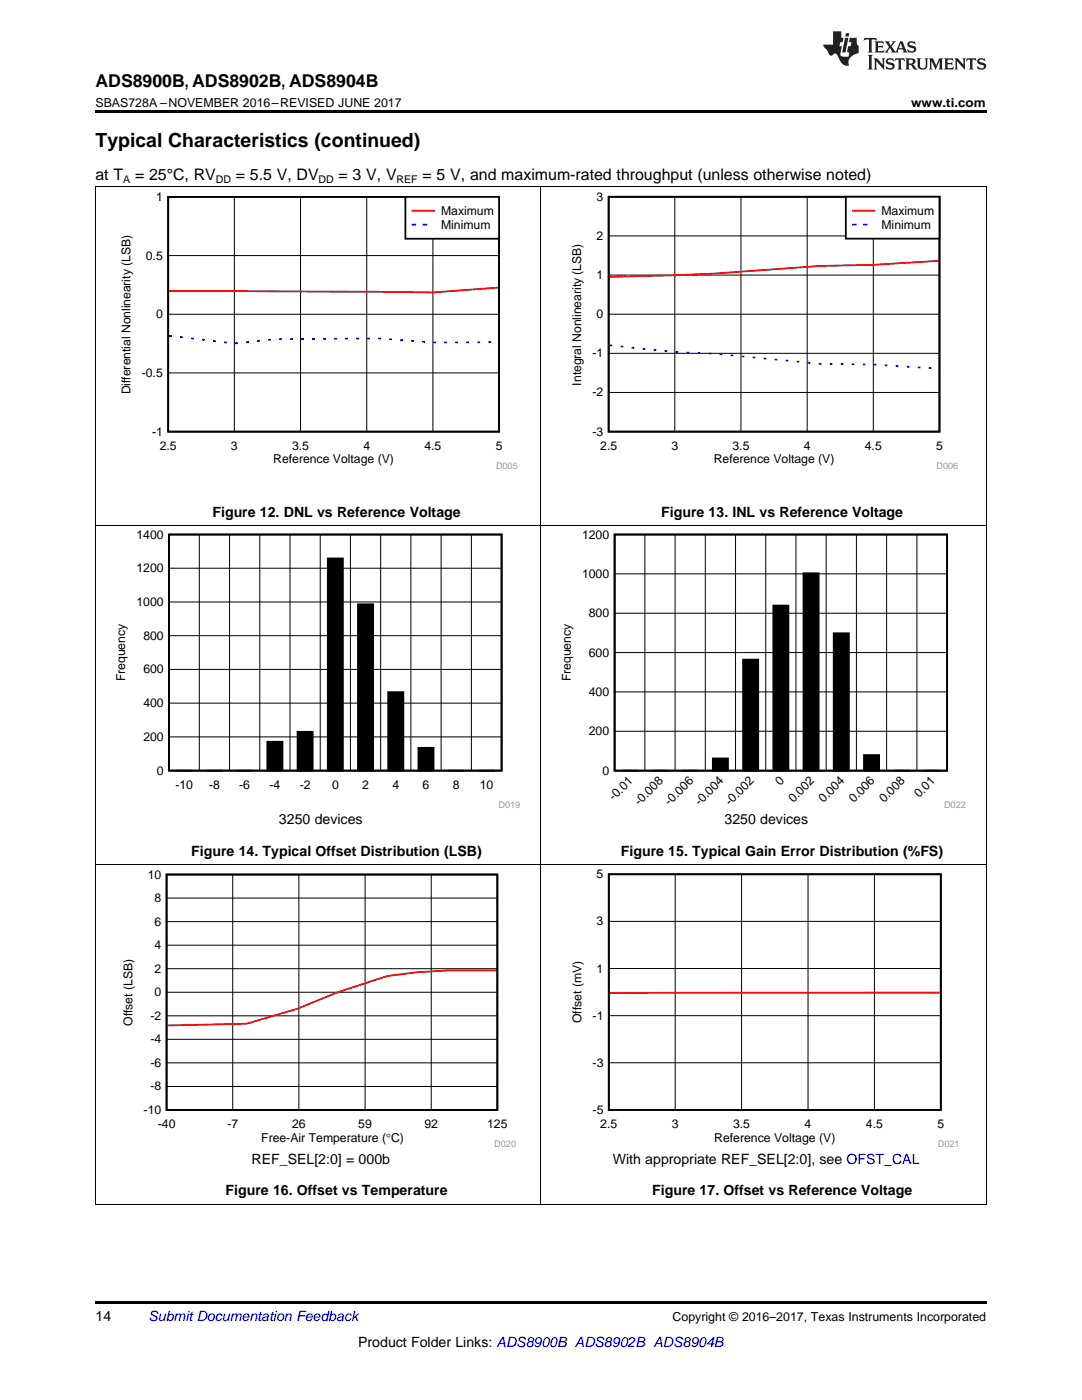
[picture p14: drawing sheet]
<svg xmlns="http://www.w3.org/2000/svg" width="216mm" height="279mm" viewBox="0 0 216 279" stroke-linecap="round" stroke-linejoin="round" font-family="sans-serif">
<defs><g id="words">
<text font-size="3.9" x="19" y="29.3">Typical Characteristics (continued)</text>
<text font-size="3.5" x="19" y="17.3">ADS8900B, ADS8902B, ADS8904B</text>
<g font-size="3.2">
<text x="19" y="36">at T</text>
<text x="27" y="36">= 25°C, RV</text>
<text x="47.1" y="36">= 5.5 V, DV</text>
<text x="67.6" y="36">= 3 V, V</text>
<text x="84.3" y="36">= 5 V, and maximum-rated throughput (unless otherwise noted)</text>
</g>
<g font-size="2.8">
<text x="42.4" y="103.2">Figure 12. DNL vs Reference Voltage</text>
<text x="131.9" y="103.2">Figure 13. INL vs Reference Voltage</text>
<text x="55.7" y="164.5">3250 devices</text>
<text x="144.6" y="164.5">3250 devices</text>
<text x="38.2" y="170.9">Figure 14. Typical Offset Distribution (LSB)</text>
<text x="123.9" y="170.9">Figure 15. Typical Gain Error Distribution (%FS)</text>
<text x="50.2" y="232.2">REF_SEL[2:0] = 000b</text>
<text x="122.3" y="232.2">With appropriate REF_SEL[2:0], see OFST_CAL</text>
<text x="45" y="238.6">Figure 16. Offset vs Temperature</text>
<text x="130.1" y="238.6">Figure 17. Offset vs Reference Voltage</text>
<text x="19" y="263.6">14</text>
<text x="71.5" y="268.9">Product Folder Links: ADS8900B ADS8902B ADS8904B</text>
</g>
<text font-size="2.8" fill="#0000c8" x="29.6" y="263.6">Submit Documentation Feedback</text>
<g font-size="2.5">
<text x="19" y="21.4">SBAS728A –NOVEMBER 2016–REVISED JUNE 2017</text>
<text x="181.8" y="21.4">www.ti.com</text>
<text x="27.2" y="107.5">1400</text>
<text x="116.1" y="107.5">1200</text>
<text x="27.2" y="114.2">1200</text>
<text x="116.1" y="115.3">1000</text>
<text x="27.2" y="120.9">1000</text>
<text x="117.5" y="123.2">800</text>
<text x="28.6" y="127.7">800</text>
<text x="117.5" y="131">600</text>
<text x="28.6" y="134.4">600</text>
<text x="28.6" y="141.1">400</text>
<text x="117.5" y="138.9">400</text>
<text x="28.6" y="147.9">200</text>
<text x="117.5" y="146.7">200</text>
<text x="31.3" y="154.6">0</text>
<text x="120.2" y="154.6">0</text>
<text x="35" y="157.4">-10</text>
<text x="41.7" y="157.4">-8</text>
<text x="47.7" y="157.4">-6</text>
<text x="53.8" y="157.4">-4</text>
<text x="59.8" y="157.4">-2</text>
<text x="66.2" y="157.4">0</text>
<text x="72.3" y="157.4">2</text>
<text x="78.3" y="157.4">4</text>
<text x="84.3" y="157.4">6</text>
<text x="90.4" y="157.4">8</text>
<text x="95.7" y="157.4">10</text>
<text x="134.2" y="263.6">Copyright © 2016–2017, Texas Instruments Incorporated</text>
</g>
<g font-size="2.4">
<text x="31.1" y="40.1">1</text>
<text x="119" y="40.1">3</text>
<text x="88" y="42.9">Maximum</text>
<text x="88" y="45.7">Minimum</text>
<text x="119" y="47.9">2</text>
<text x="175.9" y="42.9">Maximum</text>
<text x="175.9" y="45.7">Minimum</text>
<text x="29.1" y="51.8">0.5</text>
<text x="119" y="55.7">1</text>
<text x="31.1" y="63.5">0</text>
<text x="119" y="63.5">0</text>
<text x="118.2" y="71.3">-1</text>
<text x="28.3" y="75.2">-0.5</text>
<text x="116" y="76.9" transform="rotate(-90 116 76.9)">Integral Nonlinearity (LSB)</text>
<text x="26.1" y="78.7" transform="rotate(-90 26.1 78.7)">Differential Nonlinearity (LSB)</text>
<text x="118.2" y="79.1">-2</text>
<text x="30.3" y="86.9">-1</text>
<text x="31.9" y="89.7">2.5</text>
<text x="46.1" y="89.7">3</text>
<text x="58.3" y="89.7">3.5</text>
<text x="72.5" y="89.7">4</text>
<text x="84.7" y="89.7">4.5</text>
<text x="98.9" y="89.7">5</text>
<text x="118.2" y="86.9">-3</text>
<text x="119.8" y="89.7">2.5</text>
<text x="134" y="89.7">3</text>
<text x="146.2" y="89.7">3.5</text>
<text x="160.4" y="89.7">4</text>
<text x="172.6" y="89.7">4.5</text>
<text x="186.8" y="89.7">5</text>
<text x="54.5" y="92.5">Reference Voltage (V)</text>
<text x="142.4" y="92.5">Reference Voltage (V)</text>
<text x="25" y="136" transform="rotate(-90 25 136)">Frequency</text>
<text x="113.9" y="136" transform="rotate(-90 113.9 136)">Frequency</text>
<text x="122.5" y="159.9" transform="rotate(-45 122.5 159.9)">-0.01</text>
<text x="127.6" y="160.9" transform="rotate(-45 127.6 160.9)">-0.008</text>
<text x="133.6" y="160.9" transform="rotate(-45 133.6 160.9)">-0.006</text>
<text x="139.6" y="160.9" transform="rotate(-45 139.6 160.9)">-0.004</text>
<text x="145.7" y="160.9" transform="rotate(-45 145.7 160.9)">-0.002</text>
<text x="155.6" y="156.9" transform="rotate(-45 155.6 156.9)">0</text>
<text x="158.3" y="160.3" transform="rotate(-45 158.3 160.3)">0.002</text>
<text x="164.3" y="160.3" transform="rotate(-45 164.3 160.3)">0.004</text>
<text x="170.4" y="160.3" transform="rotate(-45 170.4 160.3)">0.006</text>
<text x="176.4" y="160.3" transform="rotate(-45 176.4 160.3)">0.008</text>
<text x="183.4" y="159.3" transform="rotate(-45 183.4 159.3)">0.01</text>
<text x="29.5" y="175.3">10</text>
<text x="119.1" y="175.3">5</text>
<text x="30.8" y="184.7">6</text>
<text x="30.8" y="180">8</text>
<text x="119.1" y="184.7">3</text>
<text x="30.8" y="189.4">4</text>
<text x="30.8" y="194.1">2</text>
<text x="119.1" y="194.1">1</text>
<text x="30" y="203.5">-2</text>
<text x="30.8" y="198.8">0</text>
<text x="118.2" y="203.5">-1</text>
<text x="26.4" y="204.7" transform="rotate(-90 26.4 204.7)">Offset (LSB)</text>
<text x="30" y="208.2">-4</text>
<text x="116" y="204.2" transform="rotate(-90 116 204.2)">Offset (mV)</text>
<text x="30" y="212.9">-6</text>
<text x="118.2" y="212.9">-3</text>
<text x="30" y="217.6">-8</text>
<text x="28.7" y="222.3">-10</text>
<text x="31.5" y="225.1">-40</text>
<text x="45.4" y="225.1">-7</text>
<text x="52.1" y="227.9">Free-Air Temperature (qC)</text>
<text x="58.3" y="225.1">26</text>
<text x="71.5" y="225.1">59</text>
<text x="84.7" y="225.1">92</text>
<text x="97.2" y="225.1">125</text>
<text x="118.2" y="222.3">-5</text>
<text x="119.8" y="225.1">2.5</text>
<text x="134" y="225.1">3</text>
<text x="142.5" y="227.9">Reference Voltage (V)</text>
<text x="146.3" y="225.1">3.5</text>
<text x="160.6" y="225.1">4</text>
<text x="172.8" y="225.1">4.5</text>
<text x="187" y="225.1">5</text>
</g>
<g font-size="2.1">
<text x="24.6" y="36.6">A</text>
<text x="43.1" y="36.6">DD</text>
<text x="63.6" y="36.6">DD</text>
<text x="79.1" y="36.6">REF</text>
</g>
<g font-size="1.8" fill="#999">
<text x="99" y="93.6">D005</text>
<text x="186.9" y="93.6">D006</text>
<text x="99.5" y="161.2">D019</text>
<text x="188.4" y="161.2">D022</text>
<text x="98.6" y="228.9">D020</text>
<text x="187.1" y="228.9">D021</text>
</g>
</g></defs>
<path d="M19 240.3h.2zM196.7 240.3h.1zM19 259.7h177.8v.5h-177.8z" fill="#000"/>
<path d="M19.1 172.6v67.7M107.9 172.6v67.7M196.8 172.6v67.7M19 240.3h177.8" fill="none" stroke="#000" stroke-width=".2"/>
<path d="M24.1 173.6h78.8v55.4h-78.8z" fill-rule="evenodd" fill="#fff"/>
<path d="M33.2 174.5h66v47h-66z" fill="none" stroke="#000" stroke-width=".35"/>
<g fill="none" stroke="#000" stroke-width=".2">
<path d="M33.2 179.2h66.1M46.4 174.5v47M59.6 174.5v47M72.8 174.5v47M86 174.5v47M33.2 198h66.1M33.2 193.3h66.1M33.2 188.6h66.1M33.2 183.9h66.1M33.2 216.8h66.1M33.2 212.1h66.1M33.2 207.4h66.1"/>
<path d="M33.2 202.7h66.1"/>
</g>
<path d="M99.1 193.7h-9.9l-6 .3-6 .8-10 3.3-8 3.3-10 2.9-15.8 .4" fill="none" stroke="#f00" stroke-width=".35"/>
<path d="M113.7 173.5h77.4v55.5h-77.4z" fill-rule="evenodd" fill="#fff"/>
<path d="M121.5 174.5h66.2v47h-66.2z" fill="none" stroke="#000" stroke-width=".36"/>
<path d="M19.1 104.9v67.7M107.9 104.9v67.7M196.8 104.9v67.7M19 172.6h177.8M134.7 174.5v47M148 174.5v47M161.2 174.5v47M174.5 174.5v47M121.5 193.3h66.2M121.5 183.9h66.2M121.5 212.1h66.2M121.5 202.7h66.2" fill="none" stroke="#000" stroke-width=".2"/>
<path d="M187.5 198.1l-65.9 .1" fill="none" stroke="#f00" stroke-width=".36"/>
<path d="M23.2 105.7h80.6v55.6h-80.6z" fill-rule="evenodd" fill="#fff"/>
<path d="M33.7 106.7h66.4v47.1h-66.4zM65.4 111.5h3v42.3h-3zM71.4 120.6h3v33.2h-3zM77.5 138.1h3v15.7h-3zM35.2 153.8h3.1zM41.3 153.8h3zM47.3 153.8h3zM53.3 148h3.1v5.8h-3.1zM59.4 146.1h3v7.7h-3zM83.5 149.3h3v4.5h-3zM89.5 153.8h3zM95.6 153.8h3z" fill="none" stroke="#000" stroke-width=".36"/>
<g fill="none" stroke="#000" stroke-width=".2">
<path d="M33.7 113.4h66.4M39.8 106.7v47.1M45.8 106.7v47.1M51.8 106.7v47.1M57.9 106.7v47.1M63.9 106.7v47.1M69.9 106.7v47.1M76 106.7v47.1M82 106.7v47.1M88 106.7v47.1M94.1 106.7v47.1M100.1 106.7v47.1"/>
<path d="M100.1 106.7h-66.4v47.1h66.4M33.7 133.6h66.4M33.7 126.9h66.4M33.7 120.1h66.4M33.7 147.1h66.4M33.7 140.3h66.4"/>
</g>
<g fill="#000">
<path d="M53.3 148h3.1v5.8h-3.1z" fill-rule="evenodd"/>
<path d="M59.4 146.1h3v7.7h-3z" fill-rule="evenodd"/>
<path d="M65.4 111.5h3v42.3h-3z" fill-rule="evenodd"/>
<path d="M71.4 120.6h3.1v33.2h-3.1z" fill-rule="evenodd"/>
<path d="M77.5 138.1h3v15.7h-3z" fill-rule="evenodd"/>
<path d="M83.5 149.3h3v4.5h-3z" fill-rule="evenodd"/>
</g>
<path d="M112.1 105.7h80.6v55.6h-80.6z" fill-rule="evenodd" fill="#fff"/>
<path d="M122.6 106.7h66.4v47.1h-66.4zM160.3 114.4h3v39.4h-3zM148.3 131.6h3v22.2h-3zM154.3 120.9h3v32.9h-3zM166.4 126.4h3v27.4h-3zM124.1 153.8h3.1zM130.2 153.8h3zM136.2 153.8h3zM142.2 151.4h3.1v2.4h-3.1zM172.4 150.7h3v3.1h-3zM178.4 153.8h3zM184.5 153.8h3z" fill="none" stroke="#000" stroke-width=".36"/>
<g fill="none" stroke="#000" stroke-width=".2">
<path d="M19.1 37.3v67.7M107.9 37.3v67.7M196.8 37.3v67.7M19 104.9h177.8M122.6 114.5h66.4M128.7 106.7v47.1M134.7 106.7v47.1M140.7 106.7v47.1M146.8 106.7v47.1M152.8 106.7v47.1M158.8 106.7v47.1M164.9 106.7v47.1"/>
<path d="M170.9 106.7v47.1M176.9 106.7v47.1M183 106.7v47.1M189 106.7v47.1M189 106.7h-66.4v47.1h66.4M122.6 138.1h66.4M122.6 130.2h66.4M122.6 122.4h66.4M122.6 145.9h66.4"/>
</g>
<g fill="#000">
<path d="M142.2 151.4h3.1v2.4h-3.1z" fill-rule="evenodd"/>
<path d="M148.3 131.6h3v22.2h-3z" fill-rule="evenodd"/>
<path d="M154.3 120.9h3v32.9h-3z" fill-rule="evenodd"/>
<path d="M160.3 114.4h3.1v39.4h-3.1z" fill-rule="evenodd"/>
<path d="M166.4 126.4h3v27.4h-3z" fill-rule="evenodd"/>
<path d="M172.4 150.7h3v3.1h-3z" fill-rule="evenodd"/>
</g>
<path d="M23.7 38.4h79.6v55.2h-79.6z" fill-rule="evenodd" fill="#fff"/>
<path d="M33.6 39.3h66v46.8h-66z" fill="none" stroke="#000" stroke-width=".35"/>
<path d="M46.8 39.3v46.9M60 39.3v46.9M73.2 39.3v46.9M86.4 39.3v46.9M33.6 51h66M33.6 74.4h66M33.6 62.7h66" fill="none" stroke="#000" stroke-width=".2"/>
<path d="M99.4 57.4l-13 1-52.7-.3" fill="none" stroke="#f00" stroke-width=".35"/>
<g fill="none" stroke="#00f" stroke-width=".35">
<path d="M33.7 67l.6 .1M35.9 67.3h.6M38.1 67.5l.6 .1M40.3 67.8h.6M42.5 68l.6 .1M44.7 68.3l.6 .1M47.5 68.5h-.6M49.7 68.2l-.6 .1M51.9 68l-.6 .1M54.1 67.8h-.6M55.7 67.7h.5M58.4 67.7h-.5"/>
<path d="M60.6 67.6l-.5 .1M62.3 67.6h.5M65 67.6h-.5M67.2 67.6h-.5M68.9 67.6h.5M71.6 67.6h-.5M73.8 67.6h-.5M75.5 67.5l.5 .1M77.7 67.7h.5M79.9 67.9h.5M82.1 68l.5 .1M84.3 68.2h.5"/>
<path d="M86.5 68.3h.5M88.7 68.3h.5M90.9 68.3h.5M93.1 68.3h.5M95.3 68.3h.5M97.4 68.3h.6"/>
</g>
<path d="M80.9 39.3h18.7v8.3h-18.7z" fill-rule="evenodd" fill="#fff"/>
<path d="M80.9 39.3h18.7v8.3h-18.7z" fill="none" stroke="#000" stroke-width=".35"/>
<path d="M82.3 42.1h4.3" fill="none" stroke="#f00" stroke-width=".35"/>
<path d="M82.3 44.8h.6M84.5 44.8h.6" fill="none" stroke="#00f" stroke-width=".35"/>
<path d="M113.7 38.3h77.4v55.3h-77.4z" fill-rule="evenodd" fill="#fff"/>
<path d="M121.5 39.3h66v46.8h-66z" fill="none" stroke="#000" stroke-width=".35"/>
<path d="M134.6 39.3v46.8M147.8 39.3v46.8M161.1 39.3v46.8M174.3 39.3v46.8M121.5 54.9h66M121.5 47.1h66M121.5 78.3h66M121.5 70.5h66M121.5 62.7h66" fill="none" stroke="#000" stroke-width=".2"/>
<path d="M187.3 52.1l-13 .8-10.7 .2-21 1.5-21 .7" fill="none" stroke="#f00" stroke-width=".35"/>
<g fill="none" stroke="#00f" stroke-width=".35">
<path d="M121.6 68.9l.6 .1M123.8 69.1l.6 .1M126 69.4h.6M128.2 69.6l.6 .1M130.4 69.8l.6 .1M132.6 70.1h.5M134.8 70.3h.6M137 70.4h.5M139.2 70.5h.5M141.4 70.5l.5 .1M143.6 70.7h.5M145.8 70.9h.5"/>
<path d="M148 71.1l.5 .1M150.2 71.3l.5 .1M152.4 71.5l.5 .1M154.6 71.7l.5 .1M156.8 72h.5M159 72.2h.5M161.2 72.4h.5M163.4 72.6h.5M165.6 72.6h.5M167.7 72.7h.6M169.9 72.7h.6M172.1 72.7h.6"/>
<path d="M174.3 72.8h.6M176.5 72.9h.6M178.7 73l.6 .1M180.9 73.2h.6M183.1 73.3h.6M185.3 73.4l.6 .1"/>
</g>
<path d="M168.8 39.3h18.7v8.3h-18.7z" fill-rule="evenodd" fill="#fff"/>
<path d="M168.8 39.3h18.7v8.3h-18.7z" fill="none" stroke="#000" stroke-width=".35"/>
<path d="M170.2 42h4.3" fill="none" stroke="#f00" stroke-width=".35"/>
<path d="M170.2 44.8h.5M172.4 44.8h.5" fill="none" stroke="#00f" stroke-width=".35"/>
<path d="M19 37.2h177.8" fill="none" stroke="#000" stroke-width=".2"/>
<path d="M19 22h177.8v.5h-177.8z" fill="#000"/>
<g fill="#231f20">
<path d="M172.5 7.6l-.1 .5 .4-.2h.6v.1v2.1l-.2 .4h.9l-.2-.4v-2.1l.1-.1h.5l.5 .2-.2-.5zM174.5 8.3l.2 .3v1.5l-.2 .4h1.8l.2-.6a1.04 1.04 0 0 1-1.3 .2v-.7h.6l.3 .2v-.6l-.3 .2h-.6v-.6l.8-.1 .4 .3-.2-.5zM176.5 8.3l.9 1.1-.9 1.1h.8l-.2-.2 .4-.7 .5 .7-.2 .2h1.5l-.2-.2 .2-.4h.9l.1 .4-.2 .2h1l-.3-.3-.7-1.9h-.5l-.9 2-.8-1 .9-1h-.8l.1 .3-.4 .5-.3-.6 .1-.2zM179.7 8.6l.4 1h-.7zM181.3 8.4a.63 .63 0 0 0-.2 .7 .63 .63 0 0 0 .6 .4l.6 .2 .1 .2a.75 .75 0 0 1-.7 .4 .75 .75 0 0 1-.6-.5l.1 .7 .1-.1a1.11 1.11 0 0 0 1.5-.6 1.13 1.13 0 0 0-1.2-.8l-.1-.4a1.04 1.04 0 0 1 1.2 .2l-.2-.5-.2 .1-.4-.2zM173.2 10.9l.2 .4v2.2l-.2 .4h1l-.3-.4v-2.2l.3-.4zM174.3 11.6l.3 .4v1.5l-.3 .4h.8l-.2-.4v-1.3l1.5 1.7v-1.9l.2-.4h-.7l.2 .4v.9l-1.1-1.3zM177 11.8a.62 .62 0 0 0-.2 .7 .62 .62 0 0 0 .6 .4l.6 .1 .1 .3a.76 .76 0 0 1-.7 .3 .76 .76 0 0 1-.7-.4l.2 .7 .1-.1a1.11 1.11 0 0 0 1.5-.6 1.13 1.13 0 0 0-1.2-.8l-.1-.4a1.04 1.04 0 0 1 1.2 .2l-.2-.6-.2 .1-.5-.1zM178.7 11.6l-.2 .6a.61 .61 0 0 1 .8-.3v1.6l-.2 .4h.9l-.2-.4v-1.6a.63 .63 0 0 1 .7 .3l-.1-.6zM180.6 11.6l.3 .4v1.5l-.3 .4h1l-.2-.2-.1-.8 .6 .2a.76 .76 0 0 0 1.2 .7l-1-1a.58 .58 0 0 0 .6-.5 .58 .58 0 0 0-.5-.6zM181.4 11.9h.1a.45 .45 0 0 1 .5 .1 .45 .45 0 0 1 .1 .5l-.8 .2zM182.9 11.6l.2 .2a2.17 2.17 0 0 0 .3 1.9 .99 .99 0 0 0 1.6-.6v-1.1l.2-.4h-.7l.2 .2a1.92 1.92 0 0 1-.2 1.8 .6 .6 0 0 1-.9-.5v-1.1l.2-.4zM185.4 11.6l.2 .4v1.5l-.2 .4h.7l-.2-.4v-1.4l.8 1.8 .8-1.8v1.4l-.2 .4h.9l-.2-.4v-1.5l.2-.4h-.8l-.6 1.5-.6-1.5zM188.4 11.6l.2 .4v1.5l-.2 .4h1.8l.1-.6a1.04 1.04 0 0 1-1.2 .1v-.6h.5l.4 .2v-.6l-.4 .2h-.5v-.7h.8l.3 .3-.1-.6zM190.5 11.6l.2 .4v1.5l-.2 .4h.7l-.2-.4v-1.3l1.5 1.7v-1.9l.2-.4h-.7l.2 .4v.9l-1.1-1.3zM192.9 11.6l-.1 .6a.61 .61 0 0 1 .7-.3l.1 1.6-.3 .4h1l-.3-.4 .1-1.6a.63 .63 0 0 1 .7 .3l-.1-.6zM195.2 11.8a.62 .62 0 0 0-.2 .7 .62 .62 0 0 0 .6 .4l.6 .1 .1 .3a.76 .76 0 0 1-.7 .3 .76 .76 0 0 1-.6-.4l.1 .7 .1-.1a1.11 1.11 0 0 0 1.6-.6 1.13 1.13 0 0 0-1.3-.8l-.1-.4a1.04 1.04 0 0 1 1.2 .2l-.1-.6-.2 .1-.5-.1z"/>
<path d="M166.2 6.3v2.6h-1.9v.4l.8 .9a.91 .91 0 0 0 1 .8 .56 .56 0 0 1 .5-.3 .56 .56 0 0 1 .5 .3l.4 .8a1.53 1.53 0 0 0 1.9 1.2 1.54 1.54 0 0 1 1-2.1l.9-.3v-1.4a1.52 1.52 0 0 1-.4-1.6h-1.3l-.2 .8h.5l-.2 .8h-.5l-.1 1v.2l.4 .1-.2 .8a1.93 1.93 0 0 1-1.6-.3l.3-1.8h-.5l.2-.8h.4l.2-.8h-.4v-1.3zM168.6 7.6l-.6 2.9h.7l.6-2.9zM168.8 6.6l-.1 .7h.6l.2-.7z"/>
</g>
<use href="#words"/>
</svg>
